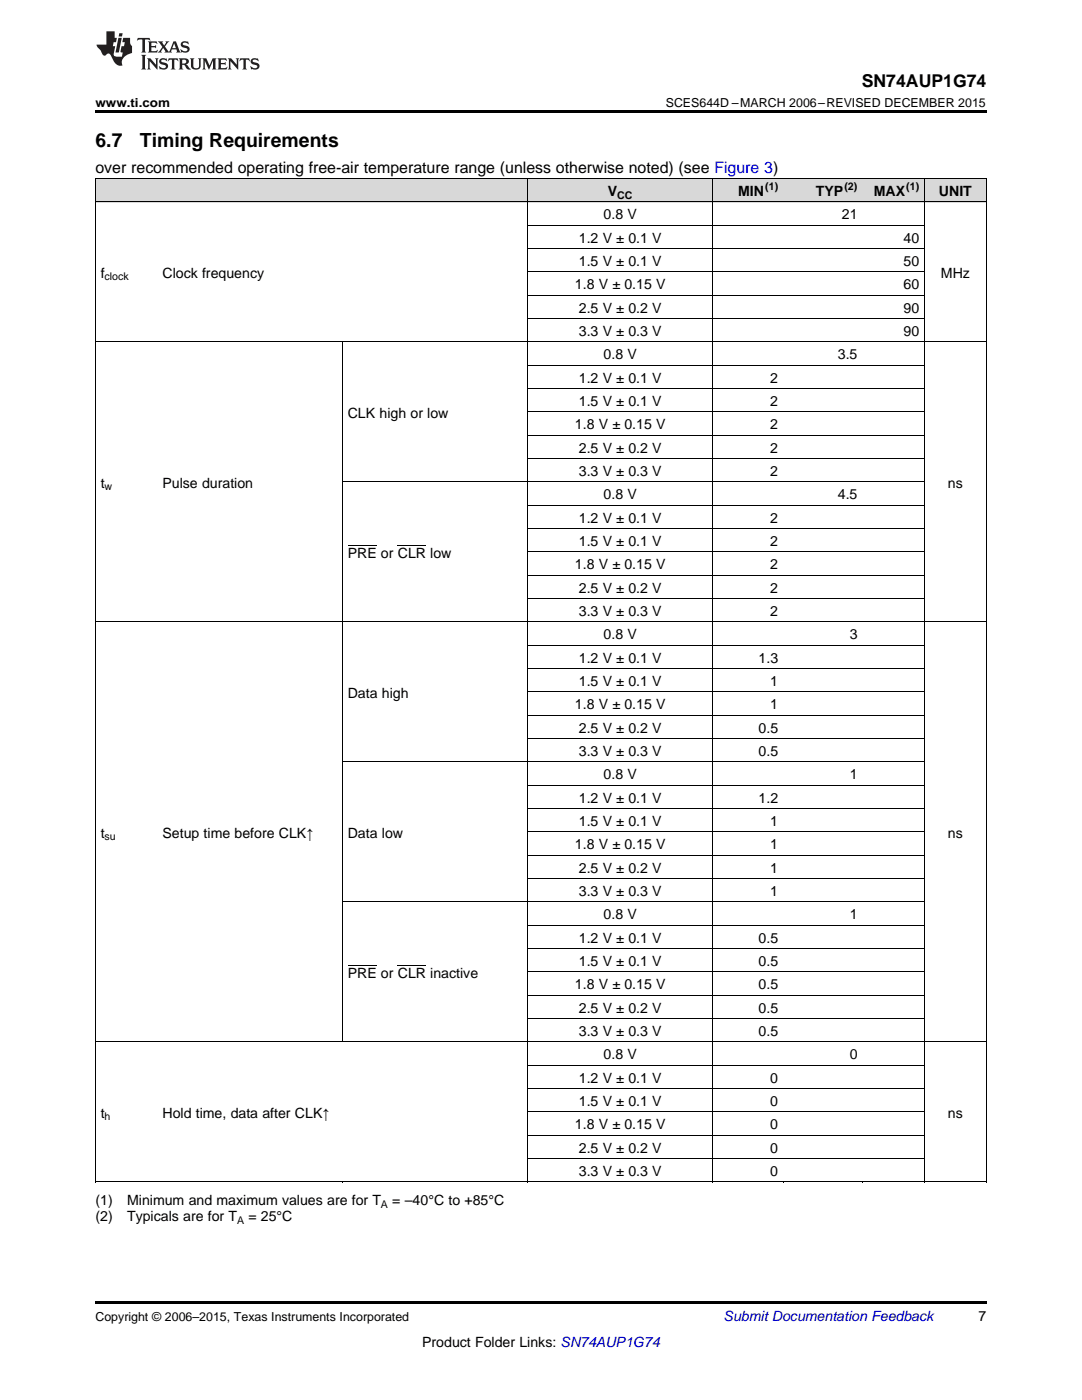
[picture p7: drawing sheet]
<svg xmlns="http://www.w3.org/2000/svg" width="216mm" height="279mm" viewBox="0 0 216 279" stroke-linecap="round" stroke-linejoin="round" font-family="sans-serif">
<defs><g id="words">
<g font-size="3.9">
<text x="19" y="29.3">6.7</text>
<text x="27.9" y="29.3">Timing Requirements</text>
</g>
<text font-size="3.5" x="171.9" y="17.3">SN74AUP1G74</text>
<text font-size="3.2" x="19" y="34.4">over recommended operating free-air temperature range (unless otherwise noted) (see Figure 3)</text>
<g font-size="2.8">
<text x="121.3" y="39.1">V</text>
<text x="147.3" y="39.1">MIN</text>
<text x="162.8" y="39.1">TYP</text>
<text x="174.3" y="39.1">MAX</text>
<text x="187.4" y="39.1">UNIT</text>
<text x="120.4" y="43.7">0.8 V</text>
<text x="168" y="43.7">21</text>
<text x="115.5" y="48.4">1.2 V ± 0.1 V</text>
<text x="115.5" y="53.1">1.5 V ± 0.1 V</text>
<text x="180.3" y="48.4">40</text>
<text x="180.3" y="53.1">50</text>
<text x="20.1" y="55.4">f</text>
<text x="32.4" y="55.4">Clock frequency</text>
<text x="114.7" y="57.7">1.8 V ± 0.15 V</text>
<text x="180.3" y="57.7">60</text>
<text x="187.7" y="55.4">MHz</text>
<text x="115.5" y="62.4">2.5 V ± 0.2 V</text>
<text x="180.3" y="62.4">90</text>
<text x="115.5" y="67">3.3 V ± 0.3 V</text>
<text x="120.4" y="71.7">0.8 V</text>
<text x="167.2" y="71.7">3.5</text>
<text x="180.3" y="67">90</text>
<text x="115.5" y="76.3">1.2 V ± 0.1 V</text>
<text x="153.7" y="76.3">2</text>
<text x="69.4" y="83.3">CLK high or low</text>
<text x="115.5" y="81">1.5 V ± 0.1 V</text>
<text x="153.7" y="81">2</text>
<text x="114.7" y="85.7">1.8 V ± 0.15 V</text>
<text x="153.7" y="85.7">2</text>
<text x="115.5" y="90.3">2.5 V ± 0.2 V</text>
<text x="115.5" y="95">3.3 V ± 0.3 V</text>
<text x="153.7" y="90.3">2</text>
<text x="153.7" y="95">2</text>
<text x="20.1" y="97.3">t</text>
<text x="32.4" y="97.3">Pulse duration</text>
<text x="120.4" y="99.6">0.8 V</text>
<text x="167.2" y="99.6">4.5</text>
<text x="189.2" y="97.3">ns</text>
<text x="115.5" y="104.3">1.2 V ± 0.1 V</text>
<text x="153.7" y="104.3">2</text>
<text x="69.4" y="111.3">PRE or CLR low</text>
<text x="114.7" y="113.6">1.8 V ± 0.15 V</text>
<text x="115.5" y="108.9">1.5 V ± 0.1 V</text>
<text x="153.7" y="108.9">2</text>
<text x="153.7" y="113.6">2</text>
<text x="115.5" y="118.3">2.5 V ± 0.2 V</text>
<text x="153.7" y="118.3">2</text>
<text x="115.5" y="122.9">3.3 V ± 0.3 V</text>
<text x="153.7" y="122.9">2</text>
<text x="120.4" y="127.6">0.8 V</text>
<text x="169.5" y="127.6">3</text>
<text x="115.5" y="132.2">1.2 V ± 0.1 V</text>
<text x="115.5" y="136.9">1.5 V ± 0.1 V</text>
<text x="151.4" y="132.2">1.3</text>
<text x="153.7" y="136.9">1</text>
<text x="69.4" y="139.2">Data high</text>
<text x="114.7" y="141.5">1.8 V ± 0.15 V</text>
<text x="153.7" y="141.5">1</text>
<text x="115.5" y="146.2">2.5 V ± 0.2 V</text>
<text x="151.4" y="146.2">0.5</text>
<text x="115.5" y="150.8">3.3 V ± 0.3 V</text>
<text x="120.4" y="155.5">0.8 V</text>
<text x="151.4" y="150.8">0.5</text>
<text x="169.5" y="155.5">1</text>
<text x="115.5" y="160.2">1.2 V ± 0.1 V</text>
<text x="151.4" y="160.2">1.2</text>
<text x="20.1" y="167.1">t</text>
<text x="32.4" y="167.1">Setup time before CLK↑</text>
<text x="69.4" y="167.1">Data low</text>
<text x="115.5" y="164.8">1.5 V ± 0.1 V</text>
<text x="153.7" y="164.8">1</text>
<text x="189.2" y="167.1">ns</text>
<text x="114.7" y="169.5">1.8 V ± 0.15 V</text>
<text x="153.7" y="169.5">1</text>
<text x="115.5" y="174.1">2.5 V ± 0.2 V</text>
<text x="115.5" y="178.8">3.3 V ± 0.3 V</text>
<text x="153.7" y="174.1">1</text>
<text x="153.7" y="178.8">1</text>
<text x="120.4" y="183.4">0.8 V</text>
<text x="169.5" y="183.4">1</text>
<text x="115.5" y="188.1">1.2 V ± 0.1 V</text>
<text x="151.4" y="188.1">0.5</text>
<text x="69.4" y="195.1">PRE or CLR inactive</text>
<text x="114.7" y="197.4">1.8 V ± 0.15 V</text>
<text x="115.5" y="192.8">1.5 V ± 0.1 V</text>
<text x="151.4" y="192.8">0.5</text>
<text x="151.4" y="197.4">0.5</text>
<text x="115.5" y="202.1">2.5 V ± 0.2 V</text>
<text x="151.4" y="202.1">0.5</text>
<text x="115.5" y="206.7">3.3 V ± 0.3 V</text>
<text x="151.4" y="206.7">0.5</text>
<text x="120.4" y="211.4">0.8 V</text>
<text x="169.5" y="211.4">0</text>
<text x="115.5" y="216">1.2 V ± 0.1 V</text>
<text x="115.5" y="220.7">1.5 V ± 0.1 V</text>
<text x="153.7" y="216">0</text>
<text x="153.7" y="220.7">0</text>
<text x="20.1" y="223">t</text>
<text x="32.4" y="223">Hold time, data after CLK↑</text>
<text x="114.7" y="225.4">1.8 V ± 0.15 V</text>
<text x="153.7" y="225.4">0</text>
<text x="189.2" y="223">ns</text>
<text x="115.5" y="230">2.5 V ± 0.2 V</text>
<text x="153.7" y="230">0</text>
<text x="115.5" y="234.7">3.3 V ± 0.3 V</text>
<text x="153.7" y="234.7">0</text>
<text x="19" y="240.5">(1)</text>
<text x="19" y="243.7">(2)</text>
<text x="25.4" y="240.5">Minimum and maximum values are for T</text>
<text x="25.4" y="243.7">Typicals are for T</text>
<text x="49.6" y="243.7">= 25°C</text>
<text x="78.3" y="240.5">= –40°C to +85°C</text>
<text x="195.3" y="263.6">7</text>
<text x="84.2" y="268.9">Product Folder Links: SN74AUP1G74</text>
</g>
<text font-size="2.8" fill="#0000c8" x="144.4" y="263.6">Submit Documentation Feedback</text>
<g font-size="2.5">
<text x="19" y="21.4">www.ti.com</text>
<text x="132.9" y="21.4">SCES644D –MARCH 2006–REVISED DECEMBER 2015</text>
<text x="19" y="263.6">Copyright © 2006–2015, Texas Instruments Incorporated</text>
</g>
<g font-size="2.1">
<text x="123.2" y="39.7">CC</text>
<text x="152.7" y="38">(1)</text>
<text x="168.5" y="38">(2)</text>
<text x="180.8" y="38">(1)</text>
<text x="20.9" y="56">clock</text>
<text x="20.9" y="97.9">w</text>
<text x="20.9" y="167.7">su</text>
<text x="20.9" y="223.6">h</text>
<text x="47.3" y="244.3">A</text>
<text x="76" y="241.1">A</text>
</g>
</g></defs>
<g fill="#d8d8d8">
<path d="M19 35.7h12.4v4.7h-12.4z"/>
<path d="M31.4 35.7h36.9v4.7h-36.9z"/>
<path d="M68.3 35.7h37v4.7h-37z"/>
<path d="M105.3 35.7h37v4.7h-37z"/>
<path d="M142.3 35.7h14.1v4.7h-14.1z"/>
<path d="M156.4 35.7h15.8v4.7h-15.8z"/>
<path d="M172.2 35.7h12.3v4.7h-12.3z"/>
<path d="M184.5 35.7h12.3v4.7h-12.3z"/>
</g>
<path d="M19 22h177.8v.5h-177.8zM19 235.9h.2zM68.2 235.9h.1zM105.2 235.9h.1zM142.2 235.9h.1zM156.2 235.9h.2zM172.1 235.9h.1zM184.4 235.9h.1zM196.7 235.9h.1zM19 259.7h177.8v.5h-177.8z" fill="#000"/>
<g fill="none" stroke="#000" stroke-width=".2">
<path d="M19 35.6h177.8M19.1 35.7v200.2M105.3 35.7v200.2M142.2 35.7v200.2M184.4 35.7v200.2M196.8 35.7v200.2M19 40.3h177.8M105.3 58.9h79.2M105.3 54.3h79.2M105.3 49.6h79.2M105.3 45h79.2M19 68.2h177.8"/>
<path d="M68.3 68.3v139.7M105.3 77.6h79.2M105.3 72.9h79.2M105.3 63.6h79.2M68.3 96.2h116.2M105.3 91.5h79.2M105.3 86.9h79.2M105.3 82.2h79.2M105.3 119.5h79.2M105.3 114.8h79.2M105.3 110.2h79.2M105.3 105.5h79.2"/>
<path d="M105.3 100.8h79.2M19 124.1h177.8M105.3 138.1h79.2M105.3 133.4h79.2M105.3 128.8h79.2M68.3 152.1h116.2M105.3 156.7h79.2M105.3 147.4h79.2M105.3 142.8h79.2M105.3 175.3h79.2M105.3 170.7h79.2M105.3 166h79.2"/>
<path d="M105.3 161.4h79.2M68.3 180h116.2M105.3 198.6h79.2M105.3 194h79.2M105.3 189.3h79.2M105.3 184.7h79.2M19 207.9h177.8M105.3 217.3h79.2M105.3 212.6h79.2M105.3 203.3h79.2M19 235.9h177.8M105.3 231.2h79.2"/>
<path d="M105.3 226.6h79.2M105.3 221.9h79.2"/>
</g>
<g fill="#231f20">
<path d="M27.5 7.6l-.1 .5 .4-.2h.6v.1v2.1l-.2 .4h1l-.3-.4v-2.1l.1-.1h.5l.5 .2-.2-.5zM29.5 8.3l.2 .3v1.5l-.2 .4h1.8l.2-.6a1.04 1.04 0 0 1-1.3 .2v-.7h.6l.3 .2v-.6l-.3 .2h-.6v-.6l.8-.1 .4 .3-.2-.5zM31.5 8.3l.9 1.1-.9 1.1h.8l-.2-.2 .5-.7 .4 .7-.2 .2h1.5l-.1-.2 .1-.4h.9l.1 .4-.2 .2h1l-.3-.3-.7-1.9h-.5l-.9 2-.8-1 .9-1h-.8l.1 .3-.3 .5-.4-.6 .2-.2zM34.7 8.6l.4 1h-.7zM36.3 8.4a.63 .63 0 0 0-.2 .7 .63 .63 0 0 0 .6 .4l.6 .2 .1 .2a.75 .75 0 0 1-.7 .4 .75 .75 0 0 1-.6-.5l.1 .7 .1-.1a1.11 1.11 0 0 0 1.5-.6 1.13 1.13 0 0 0-1.2-.8l-.1-.4a1.04 1.04 0 0 1 1.2 .2l-.2-.5-.1 .1-.5-.2zM28.2 10.9l.2 .4v2.2l-.2 .4h1l-.3-.4v-2.2l.3-.4zM29.3 11.6l.3 .4v1.5l-.3 .4h.8l-.2-.4v-1.3l1.5 1.7v-1.9l.2-.4h-.7l.2 .4v.9l-1.1-1.3zM32 11.8a.62 .62 0 0 0-.2 .7 .62 .62 0 0 0 .6 .4l.6 .1 .1 .3a.76 .76 0 0 1-.7 .3 .76 .76 0 0 1-.6-.4l.1 .7 .1-.1a1.11 1.11 0 0 0 1.5-.6 1.13 1.13 0 0 0-1.2-.8l-.1-.4a1.04 1.04 0 0 1 1.2 .2l-.2-.6-.1 .1-.5-.1zM33.7 11.6l-.2 .6a.61 .61 0 0 1 .8-.3v1.6l-.2 .4h.9l-.2-.4v-1.6a.63 .63 0 0 1 .8 .3l-.2-.6zM35.6 11.6l.3 .4v1.5l-.3 .4h1l-.2-.2v-.8l.5 .2a.76 .76 0 0 0 1.2 .7l-1-1a.58 .58 0 0 0 .6-.5 .58 .58 0 0 0-.5-.6zM36.4 11.9h.1a.45 .45 0 0 1 .5 .1 .45 .45 0 0 1 .1 .5l-.7 .2zM37.9 11.6l.2 .2a2.17 2.17 0 0 0 .3 1.9 .99 .99 0 0 0 1.6-.6v-1.1l.2-.4h-.7l.2 .2a1.92 1.92 0 0 1-.2 1.8 .6 .6 0 0 1-.9-.5v-1.1l.2-.4zM40.4 11.6l.2 .4v1.5l-.2 .4h.7l-.2-.4v-1.4l.8 1.8 .8-1.8v1.4l-.2 .4h.9l-.2-.4v-1.5l.2-.4h-.8l-.6 1.5-.6-1.5zM43.4 11.6l.2 .4v1.5l-.2 .4h1.8l.2-.6a1.04 1.04 0 0 1-1.3 .1v-.6h.5l.4 .2v-.6l-.4 .2h-.5v-.7h.8l.3 .3-.1-.6zM45.5 11.6l.2 .4v1.5l-.2 .4h.7l-.2-.4v-1.3l1.5 1.7v-1.9l.2-.4h-.7l.2 .4v.9l-1.1-1.3zM47.9 11.6l-.1 .6a.61 .61 0 0 1 .8-.3v1.6l-.3 .4h1l-.3-.4 .1-1.6a.63 .63 0 0 1 .7 .3l-.1-.6zM50.2 11.8a.62 .62 0 0 0-.2 .7 .62 .62 0 0 0 .6 .4l.6 .1 .2 .3a.76 .76 0 0 1-.8 .3 .76 .76 0 0 1-.6-.4l.1 .7 .2-.1a1.11 1.11 0 0 0 1.5-.6 1.13 1.13 0 0 0-1.3-.8l-.1-.4a1.04 1.04 0 0 1 1.2 .2l-.1-.6-.2 .1-.5-.1z"/>
<path d="M21.2 6.3v2.6h-1.9l.1 .4 .7 .9a.91 .91 0 0 0 1 .8 .56 .56 0 0 1 .5-.3 .56 .56 0 0 1 .5 .3l.4 .8a1.53 1.53 0 0 0 1.9 1.2 1.54 1.54 0 0 1 1-2.1l.9-.3v-1.4a1.52 1.52 0 0 1-.3-1.6h-1.4l-.2 .8h.5l-.2 .8h-.4l-.2 1v.2l.4 .1-.2 .8a1.93 1.93 0 0 1-1.6-.3l.3-1.8h-.5l.2-.8h.4l.2-.8h-.4v-1.3zM23.6 7.6l-.6 2.9h.7l.6-2.9zM23.8 6.6l-.1 .7h.6l.2-.7z"/>
</g>
<path d="M69.4 108.8h5.8M79.4 108.8h5.6M69.4 192.6h5.8M79.4 192.6h5.6" fill="none" stroke="#000" stroke-width=".2"/>
<use href="#words"/>
</svg>
